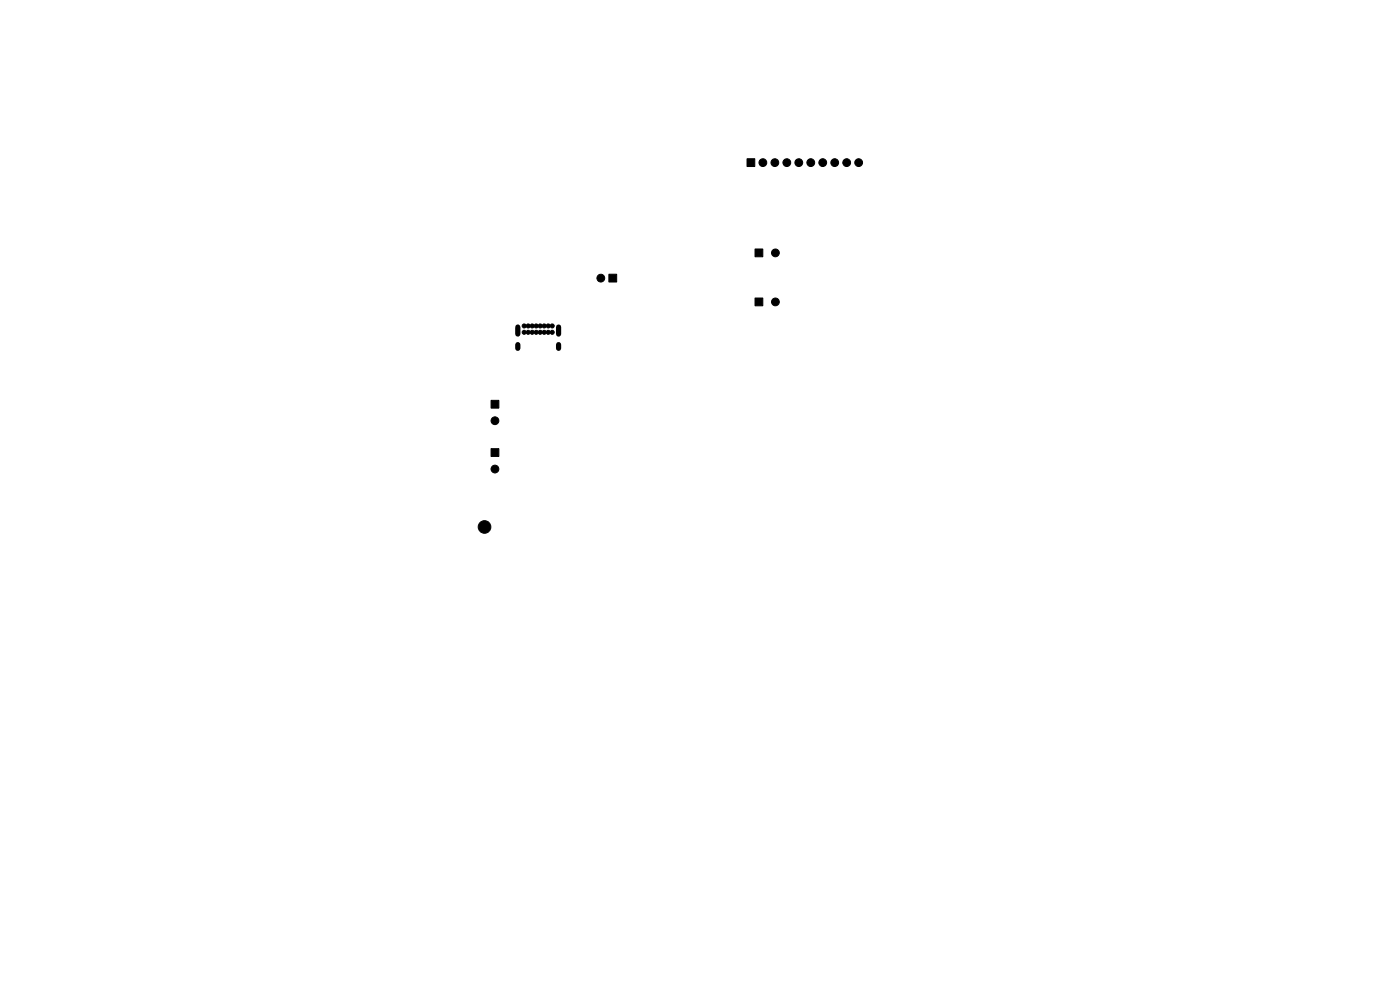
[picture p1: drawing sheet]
<svg xmlns="http://www.w3.org/2000/svg" width="297mm" height="210mm" viewBox="0 0 297 210" stroke-linecap="round" stroke-linejoin="round" font-family="sans-serif">
<g fill="#000" stroke="#000" stroke-width=".21">
<path d="M158.5 33.7h1.6v1.6h-1.6zM129.2 58.2h1.6v1.6h-1.6zM160.2 52.8h1.6v1.7h-1.6zM160.2 63.2h1.6v1.7h-1.6zM104.2 95.2h1.6v1.6h-1.6zM104.2 84.9h1.6v1.7h-1.6z"/>
<circle cx="161.8" cy="34.5" r=".82"/>
<circle cx="164.4" cy="34.5" r=".82"/>
<circle cx="166.9" cy="34.5" r=".82"/>
<circle cx="169.5" cy="34.5" r=".82"/>
<circle cx="172" cy="34.5" r=".82"/>
<circle cx="174.5" cy="34.5" r=".82"/>
<circle cx="177.1" cy="34.5" r=".82"/>
<circle cx="179.6" cy="34.5" r=".82"/>
<circle cx="182.2" cy="34.5" r=".82"/>
<circle cx="127.5" cy="59" r=".82"/>
<circle cx="164.5" cy="53.6" r=".82"/>
<circle cx="111.2" cy="70.5" r=".43"/>
<circle cx="111.2" cy="69.1" r=".43"/>
<circle cx="112.1" cy="70.5" r=".43"/>
<circle cx="112.1" cy="69.1" r=".43"/>
<circle cx="112.9" cy="70.5" r=".43"/>
<circle cx="112.9" cy="69.1" r=".43"/>
<circle cx="113.8" cy="69.1" r=".43"/>
<circle cx="113.8" cy="70.5" r=".43"/>
<circle cx="114.6" cy="69.1" r=".43"/>
<circle cx="114.6" cy="70.5" r=".43"/>
<circle cx="115.4" cy="70.5" r=".43"/>
<circle cx="115.4" cy="69.1" r=".43"/>
<circle cx="116.3" cy="69.1" r=".43"/>
<circle cx="116.3" cy="70.5" r=".43"/>
<circle cx="117.1" cy="70.5" r=".43"/>
<circle cx="117.1" cy="69.1" r=".43"/>
<circle cx="164.5" cy="64" r=".82"/>
<circle cx="105" cy="99.5" r=".82"/>
<circle cx="105" cy="89.2" r=".82"/>
<circle cx="102.8" cy="111.8" r="1.34"/>
</g>
<path d="M109.8 69.4v1.5M109.8 73.1v.8M118.5 69.4v1.5M118.5 73.1v.8" fill="none" stroke="#000" stroke-width="1.1"/>
</svg>
